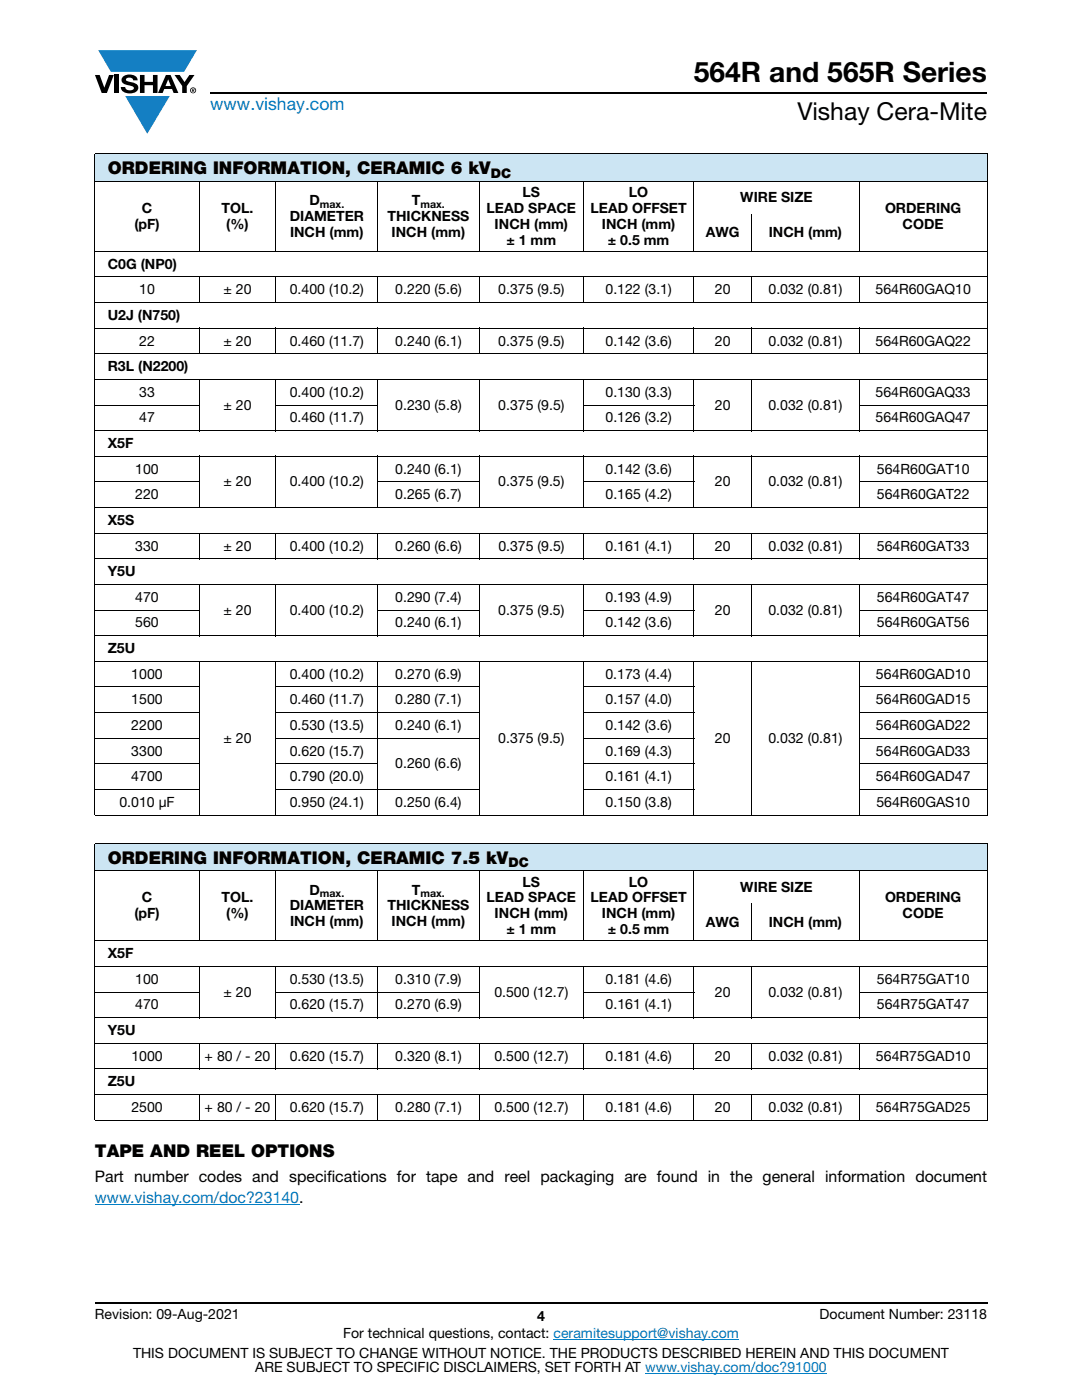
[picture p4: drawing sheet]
<svg xmlns="http://www.w3.org/2000/svg" width="216mm" height="279mm" viewBox="0 0 216 279" stroke-linecap="round" stroke-linejoin="round" font-family="sans-serif">
<defs><g id="words">
<text font-size="5.6" x="138.4" y="16.4">564R and 565R Series</text>
<text font-size="4.9" x="159.1" y="24">Vishay Cera-Mite</text>
<text font-size="3.5" fill="#007ec4" x="42" y="21.9">www.vishay.com</text>
<g font-size="3.5">
<text x="21.5" y="34.8">ORDERING INFORMATION, CERAMIC 6 kV</text>
<text x="21.5" y="172.4">ORDERING INFORMATION, CERAMIC 7.5 kV</text>
<text x="18.9" y="230.9">TAPE AND REEL OPTIONS</text>
</g>
<text font-size="3.2" x="18.9" y="235.9">Part number codes and specifications for tape and reel packaging are found in the general information document</text>
<text font-size="3.2" fill="#007ec4" x="18.9" y="240.2">www.vishay.com/doc?23140.</text>
<g font-size="2.8">
<text x="61.7" y="40.9">D</text>
<text x="82.2" y="40.9">T</text>
<text x="104.3" y="39.3">LS</text>
<text x="125.5" y="39.3">LO</text>
<text x="147.7" y="40.4">WIRE SIZE</text>
<text x="26.8" y="45.7">(pF)</text>
<text x="28.3" y="42.5">C</text>
<text x="44.2" y="42.5">TOL.</text>
<text x="45.1" y="45.7">(%)</text>
<text x="57.8" y="44.1">DIAMETER</text>
<text x="57.9" y="47.3">INCH (mm)</text>
<text x="77.3" y="44.1">THICKNESS</text>
<text x="78.1" y="47.3">INCH (mm)</text>
<text x="97.1" y="42.5">LEAD SPACE</text>
<text x="98.7" y="45.7">INCH (mm)</text>
<text x="117.8" y="42.5">LEAD OFFSET</text>
<text x="120.1" y="45.7">INCH (mm)</text>
<text x="140.8" y="47.3">AWG</text>
<text x="153.4" y="47.3">INCH (mm)</text>
<text x="176.6" y="42.5">ORDERING</text>
<text x="180.1" y="45.7">CODE</text>
<text x="21.5" y="53.6">C0G (NP0)</text>
<text x="101" y="48.9">± 1 mm</text>
<text x="121.3" y="48.9">± 0.5 mm</text>
<text x="27.8" y="58.7">10</text>
<text x="44.6" y="58.7">± 20</text>
<text x="57.8" y="58.7">0.400 (10.2)</text>
<text x="78.9" y="58.7">0.220 (5.6)</text>
<text x="99.4" y="58.7">0.375 (9.5)</text>
<text x="120.8" y="58.7">0.122 (3.1)</text>
<text x="142.7" y="58.7">20</text>
<text x="153.3" y="58.7">0.032 (0.81)</text>
<text x="174.7" y="58.7">564R60GAQ10</text>
<text x="21.5" y="63.8">U2J (N750)</text>
<text x="27.8" y="69">22</text>
<text x="44.6" y="69">± 20</text>
<text x="57.8" y="69">0.460 (11.7)</text>
<text x="78.9" y="69">0.240 (6.1)</text>
<text x="99.4" y="69">0.375 (9.5)</text>
<text x="120.8" y="69">0.142 (3.6)</text>
<text x="142.7" y="69">20</text>
<text x="153.3" y="69">0.032 (0.81)</text>
<text x="174.7" y="69">564R60GAQ22</text>
<text x="21.5" y="74.1">R3L (N2200)</text>
<text x="27.8" y="79.2">33</text>
<text x="44.6" y="81.7">± 20</text>
<text x="57.8" y="79.2">0.400 (10.2)</text>
<text x="78.9" y="81.7">0.230 (5.8)</text>
<text x="99.4" y="81.7">0.375 (9.5)</text>
<text x="120.8" y="79.2">0.130 (3.3)</text>
<text x="142.6" y="81.7">20</text>
<text x="153.3" y="81.7">0.032 (0.81)</text>
<text x="174.7" y="79.2">564R60GAQ33</text>
<text x="21.5" y="89.4">X5F</text>
<text x="27.8" y="84.3">47</text>
<text x="57.8" y="84.3">0.460 (11.7)</text>
<text x="120.8" y="84.3">0.126 (3.2)</text>
<text x="174.7" y="84.3">564R60GAQ47</text>
<text x="27" y="94.5">100</text>
<text x="78.9" y="94.5">0.240 (6.1)</text>
<text x="120.8" y="94.5">0.142 (3.6)</text>
<text x="175" y="94.5">564R60GAT10</text>
<text x="27" y="99.7">220</text>
<text x="44.6" y="97.1">± 20</text>
<text x="57.8" y="97.1">0.400 (10.2)</text>
<text x="78.9" y="99.7">0.265 (6.7)</text>
<text x="99.4" y="97.1">0.375 (9.5)</text>
<text x="120.8" y="99.7">0.165 (4.2)</text>
<text x="142.6" y="97.1">20</text>
<text x="153.3" y="97.1">0.032 (0.81)</text>
<text x="175" y="99.7">564R60GAT22</text>
<text x="21.5" y="104.8">X5S</text>
<text x="27" y="109.9">330</text>
<text x="44.6" y="109.9">± 20</text>
<text x="57.8" y="109.9">0.400 (10.2)</text>
<text x="78.9" y="109.9">0.260 (6.6)</text>
<text x="99.4" y="109.9">0.375 (9.5)</text>
<text x="120.8" y="109.9">0.161 (4.1)</text>
<text x="142.7" y="109.9">20</text>
<text x="153.4" y="109.9">0.032 (0.81)</text>
<text x="175" y="109.9">564R60GAT33</text>
<text x="21.5" y="115">Y5U</text>
<text x="27" y="125.2">560</text>
<text x="27" y="120.1">470</text>
<text x="44.6" y="122.7">± 20</text>
<text x="57.8" y="122.7">0.400 (10.2)</text>
<text x="78.9" y="125.2">0.240 (6.1)</text>
<text x="78.9" y="120.1">0.290 (7.4)</text>
<text x="99.4" y="122.7">0.375 (9.5)</text>
<text x="120.8" y="120.1">0.193 (4.9)</text>
<text x="120.8" y="125.2">0.142 (3.6)</text>
<text x="142.6" y="122.7">20</text>
<text x="153.3" y="122.7">0.032 (0.81)</text>
<text x="175" y="120.1">564R60GAT47</text>
<text x="175" y="125.2">564R60GAT56</text>
<text x="21.5" y="130.3">Z5U</text>
<text x="26.2" y="135.4">1000</text>
<text x="57.8" y="135.4">0.400 (10.2)</text>
<text x="78.9" y="135.4">0.270 (6.9)</text>
<text x="120.8" y="135.4">0.173 (4.4)</text>
<text x="174.8" y="135.4">564R60GAD10</text>
<text x="26.2" y="140.6">1500</text>
<text x="57.8" y="140.6">0.460 (11.7)</text>
<text x="78.9" y="140.6">0.280 (7.1)</text>
<text x="120.8" y="140.6">0.157 (4.0)</text>
<text x="174.8" y="140.6">564R60GAD15</text>
<text x="26.2" y="145.7">2200</text>
<text x="44.6" y="148.2">± 20</text>
<text x="57.8" y="145.7">0.530 (13.5)</text>
<text x="78.9" y="145.7">0.240 (6.1)</text>
<text x="99.4" y="148.2">0.375 (9.5)</text>
<text x="120.8" y="145.7">0.142 (3.6)</text>
<text x="142.6" y="148.2">20</text>
<text x="153.3" y="148.2">0.032 (0.81)</text>
<text x="174.8" y="145.7">564R60GAD22</text>
<text x="26.2" y="150.8">3300</text>
<text x="26.2" y="155.9">4700</text>
<text x="57.8" y="150.8">0.620 (15.7)</text>
<text x="57.8" y="155.9">0.790 (20.0)</text>
<text x="78.9" y="153.4">0.260 (6.6)</text>
<text x="120.8" y="150.8">0.169 (4.3)</text>
<text x="120.8" y="155.9">0.161 (4.1)</text>
<text x="174.8" y="150.8">564R60GAD33</text>
<text x="174.8" y="155.9">564R60GAD47</text>
<text x="23.8" y="161">0.010 μF</text>
<text x="57.8" y="161">0.950 (24.1)</text>
<text x="78.9" y="161">0.250 (6.4)</text>
<text x="120.8" y="161">0.150 (3.8)</text>
<text x="174.9" y="161">564R60GAS10</text>
<text x="61.7" y="178.5">D</text>
<text x="82.2" y="178.5">T</text>
<text x="104.3" y="176.9">LS</text>
<text x="125.5" y="176.9">LO</text>
<text x="147.7" y="178">WIRE SIZE</text>
<text x="26.8" y="183.3">(pF)</text>
<text x="28.3" y="180.1">C</text>
<text x="44.2" y="180.1">TOL.</text>
<text x="45.1" y="183.3">(%)</text>
<text x="57.8" y="181.7">DIAMETER</text>
<text x="57.9" y="184.9">INCH (mm)</text>
<text x="77.3" y="181.7">THICKNESS</text>
<text x="78.1" y="184.9">INCH (mm)</text>
<text x="97.1" y="180.1">LEAD SPACE</text>
<text x="98.7" y="183.3">INCH (mm)</text>
<text x="117.8" y="180.1">LEAD OFFSET</text>
<text x="120.1" y="183.3">INCH (mm)</text>
<text x="140.8" y="185">AWG</text>
<text x="153.4" y="185">INCH (mm)</text>
<text x="176.6" y="180.1">ORDERING</text>
<text x="180.1" y="183.3">CODE</text>
<text x="21.5" y="191.2">X5F</text>
<text x="101" y="186.5">± 1 mm</text>
<text x="121.3" y="186.5">± 0.5 mm</text>
<text x="27" y="196.3">100</text>
<text x="57.8" y="196.3">0.530 (13.5)</text>
<text x="78.9" y="196.3">0.310 (7.9)</text>
<text x="120.8" y="196.3">0.181 (4.6)</text>
<text x="175" y="196.3">564R75GAT10</text>
<text x="27" y="201.5">470</text>
<text x="44.6" y="198.9">± 20</text>
<text x="57.8" y="201.5">0.620 (15.7)</text>
<text x="78.9" y="201.5">0.270 (6.9)</text>
<text x="98.6" y="198.9">0.500 (12.7)</text>
<text x="120.8" y="201.5">0.161 (4.1)</text>
<text x="142.6" y="198.9">20</text>
<text x="153.3" y="198.9">0.032 (0.81)</text>
<text x="175" y="201.5">564R75GAT47</text>
<text x="21.5" y="206.6">Y5U</text>
<text x="26.2" y="211.7">1000</text>
<text x="40.8" y="211.7">+ 80 / - 20</text>
<text x="57.8" y="211.7">0.620 (15.7)</text>
<text x="78.9" y="211.7">0.320 (8.1)</text>
<text x="98.7" y="211.7">0.500 (12.7)</text>
<text x="120.8" y="211.7">0.181 (4.6)</text>
<text x="142.6" y="211.7">20</text>
<text x="153.3" y="211.7">0.032 (0.81)</text>
<text x="174.8" y="211.7">564R75GAD10</text>
<text x="21.5" y="216.8">Z5U</text>
<text x="26.2" y="221.9">2500</text>
<text x="40.8" y="221.9">+ 80 / - 20</text>
<text x="57.8" y="221.9">0.620 (15.7)</text>
<text x="78.9" y="221.9">0.280 (7.1)</text>
<text x="98.7" y="221.9">0.500 (12.7)</text>
<text x="120.8" y="221.9">0.181 (4.6)</text>
<text x="142.6" y="221.9">20</text>
<text x="153.3" y="221.9">0.032 (0.81)</text>
<text x="174.8" y="221.9">564R75GAD25</text>
<text x="18.9" y="263.3">Revision: 09-Aug-2021</text>
<text x="107.2" y="263.6">4</text>
<text x="163.6" y="263.3">Document Number: 23118</text>
<text x="68.5" y="267.1">For technical questions, contact: ceramitesupport@vishay.com</text>
<text x="26.5" y="271">THIS DOCUMENT IS SUBJECT TO CHANGE WITHOUT NOTICE. THE PRODUCTS DESCRIBED HEREIN AND THIS DOCUMENT</text>
<text x="50.9" y="273.8">ARE SUBJECT TO SPECIFIC DISCLAIMERS, SET FORTH AT www.vishay.com/doc?91000</text>
</g>
<g font-size="2.6">
<text x="97.9" y="35.5">DC</text>
<text x="101.5" y="173.1">DC</text>
</g>
<g font-size="2.1">
<text x="63.8" y="41.4">max.</text>
<text x="83.9" y="41.4">max.</text>
<text x="63.8" y="179">max.</text>
<text x="83.9" y="179">max.</text>
</g>
</g></defs>
<g fill="#147fc3">
<path d="M19.6 10h19.7l-2.6 4.3h-1.1h-13.5z"/>
<path d="M25 19.2h8.9l-4.5 7.5z"/>
</g>
<g fill="#000">
<path d="M18.9 15h1l.9 2.5 1-2.5h.9l-1.4 3.6h-1zM22.9 15h.9v3.6h-.9zM24.6 15.3a2.1 2.1 0 0 1 2.8 .3l.1 .4h-.9a.79 .79 0 0 0-.7-.5 .79 .79 0 0 0-.8 .4l.3 .3 1 .2a1.08 1.08 0 0 1 1.2 1 1.08 1.08 0 0 1-1.1 1.2 1.73 1.73 0 0 1-2.4-1.2h.9a.96 .96 0 0 0 .8 .6 .96 .96 0 0 0 .9-.4 1.31 1.31 0 0 0-1.2-.6 1.03 1.03 0 0 1-1.1-.6 1.03 1.03 0 0 1 .2-1.1zM27.9 15h.9v1.3h1.7v-1.3h.9v3.6h-.9v-1.6h-1.7v1.6h-.9zM34.8 15h1.1l.9 1.4 1-1.4h1l-1.5 2.2v1.4h-.9v-1.4z"/>
<path d="M33.6 15.9l.5 1.3h-1.1zM33.1 15l-1.6 3.6h1l.3-.8h1.5l.3 .8h1l-1.6-3.6z"/>
<path d="M38.4 17.8h.2v.2h-.2zM38.3 17.7v.7h.1v-.3l.4 .3-.2-.3 .2-.2-.1-.2z"/>
<path d="M38.1 18a.46 .46 0 0 1 .9 0 .46 .46 0 0 1-.9 0zM37.9 18a.6 .6 0 0 0 1.2 0 .6 .6 0 0 0-1.2 0z"/>
</g>
<path d="M42 18.6h155M18.9 260h178.1" fill="none" stroke="#000" stroke-width=".36"/>
<path d="M18.9 240.4h40.8M110.4 267.3h37M128.7 274h36.3" fill="none" stroke="#007ec4" stroke-width=".2"/>
<g fill="#cce5f3">
<path d="M18.9 30.7h178.1v5.5h-178.1z"/>
<path d="M18.9 168.3h178.1v5.5h-178.1z"/>
</g>
<g fill="none" stroke="#000" stroke-width=".2">
<path d="M18.9 30.7h178.1M18.9 36.2h178.1M18.9 30.8v131.8M39.7 36.1v14.1M55.1 36.1v14.1M75.4 36.1v14.1M95.6 36.1v14.1M116.4 36.1v14.1M138.4 36.1v14.1M171.5 36.1v14.1M197 30.8v131.8M18.9 50.1h178.1"/>
<path d="M18.9 55.2h178.1M39.7 55.2v5.3M55.1 55.2v5.3M75.4 55.2v5.3M95.6 55.2v5.3M116.4 55.2v5.3M138.4 55.2v5.3M150 42.7v7.5M150 55.2v5.3M171.5 55.2v5.3M18.9 60.4h178.1M18.9 65.5h178.1"/>
<path d="M18.9 70.6h178.1M18.9 75.7h178.1M39.7 65.4v5.3M39.7 75.6v10.4M55.1 65.4v5.3M55.1 75.6v10.4M75.4 65.4v5.3M75.4 75.6v10.4M95.6 65.4v5.3M95.6 75.6v10.4M116.4 65.4v5.3M116.4 75.6v10.4"/>
<path d="M138.4 65.4v5.3M138.4 75.6v10.4M150 65.4v5.3M150 75.6v10.4M171.5 65.4v5.3M171.5 75.6v10.4M18.9 80.8h20.9M18.9 85.9h178.1M18.9 91.1h178.1M18.9 96.2h20.9M39.7 91v10.4M55 80.8h20.5"/>
<path d="M55.1 91v10.4M75.3 96.2h20.4M75.4 91v10.4M95.6 91v10.4M116.4 80.8h22.1M116.4 96.2h22.1M116.4 91v10.4M138.4 91v10.4M150 91v10.4M171.4 80.8h25.6M171.4 96.2h25.6M171.5 91v10.4"/>
<path d="M18.9 101.3h178.1M18.9 106.4h178.1M18.9 111.5h178.1M18.9 116.6h178.1M39.7 106.3v5.3M39.7 116.5v10.5M55.1 106.3v5.3M55.1 116.5v10.5M75.4 106.3v5.3M75.4 116.5v10.5M95.6 106.3v5.3M95.6 116.5v10.5"/>
<path d="M116.4 106.3v5.3M116.4 116.5v10.5M138.4 106.3v5.3M138.4 116.5v10.5M150 106.3v5.3M150 116.5v10.5M171.5 106.3v5.3M171.5 116.5v10.5M18.9 121.8h20.9M18.9 126.9h178.1M18.9 132h178.1M18.9 137.1h20.9"/>
<path d="M39.7 131.9v30.9M55 137.1h40.7M55.1 131.9v30.9M75.3 121.8h20.4M75.4 131.9v30.9M95.6 131.9v30.9M116.4 121.8h22.1M116.4 137.1h22.1M116.4 131.9v30.9M138.4 131.9v30.9M150 131.9v30.9M171.4 121.8h25.6"/>
<path d="M171.4 137.1h25.6M171.5 131.9v30.9M18.9 142.2h20.9M18.9 147.3h20.9M18.9 152.4h20.9M18.9 157.6h20.9M55 142.2h40.7M55 147.3h40.7M55 152.4h20.5M55 157.6h40.7M116.4 142.2h22.1M116.4 147.3h22.1"/>
<path d="M116.4 152.4h22.1M116.4 157.6h22.1M171.4 142.2h25.6M171.4 147.3h25.6M171.4 152.4h25.6M171.4 157.6h25.6M18.9 162.7h178.1M18.9 168.3h178.1M18.9 173.8h178.1M18.9 168.4v55.1M39.7 173.7v14.2M55.1 173.7v14.2"/>
<path d="M75.4 173.7v14.2M95.6 173.7v14.2M116.4 173.7v14.2M138.4 173.7v14.2M171.5 173.7v14.2M197 168.4v55.1M18.9 187.7h178.1M18.9 192.9h178.1M18.9 198h20.9M39.7 192.8v10.4M55 198h40.7M55.1 192.8v10.4"/>
<path d="M75.4 192.8v10.4M95.6 192.8v10.4M116.4 198h22.1M116.4 192.8v10.4M138.4 192.8v10.4M150 180.3v7.6M150 192.8v10.4M171.4 198h25.6M171.5 192.8v10.4M18.9 203.1h178.1M18.9 208.2h178.1M18.9 213.3h178.1"/>
<path d="M18.9 218.4h178.1M39.7 208.1v5.3M39.7 218.4v5.2M55.1 208.1v5.3M55.1 218.4v5.2M75.4 208.1v5.3M75.4 218.4v5.2M95.6 208.1v5.3M95.6 218.4v5.2M116.4 208.1v5.3M116.4 218.4v5.2M138.4 208.1v5.3"/>
<path d="M138.4 218.4v5.2M150 208.1v5.3M150 218.4v5.2M171.5 208.1v5.3M171.5 218.4v5.2M18.9 223.6h178.1"/>
</g>
<use href="#words"/>
</svg>
